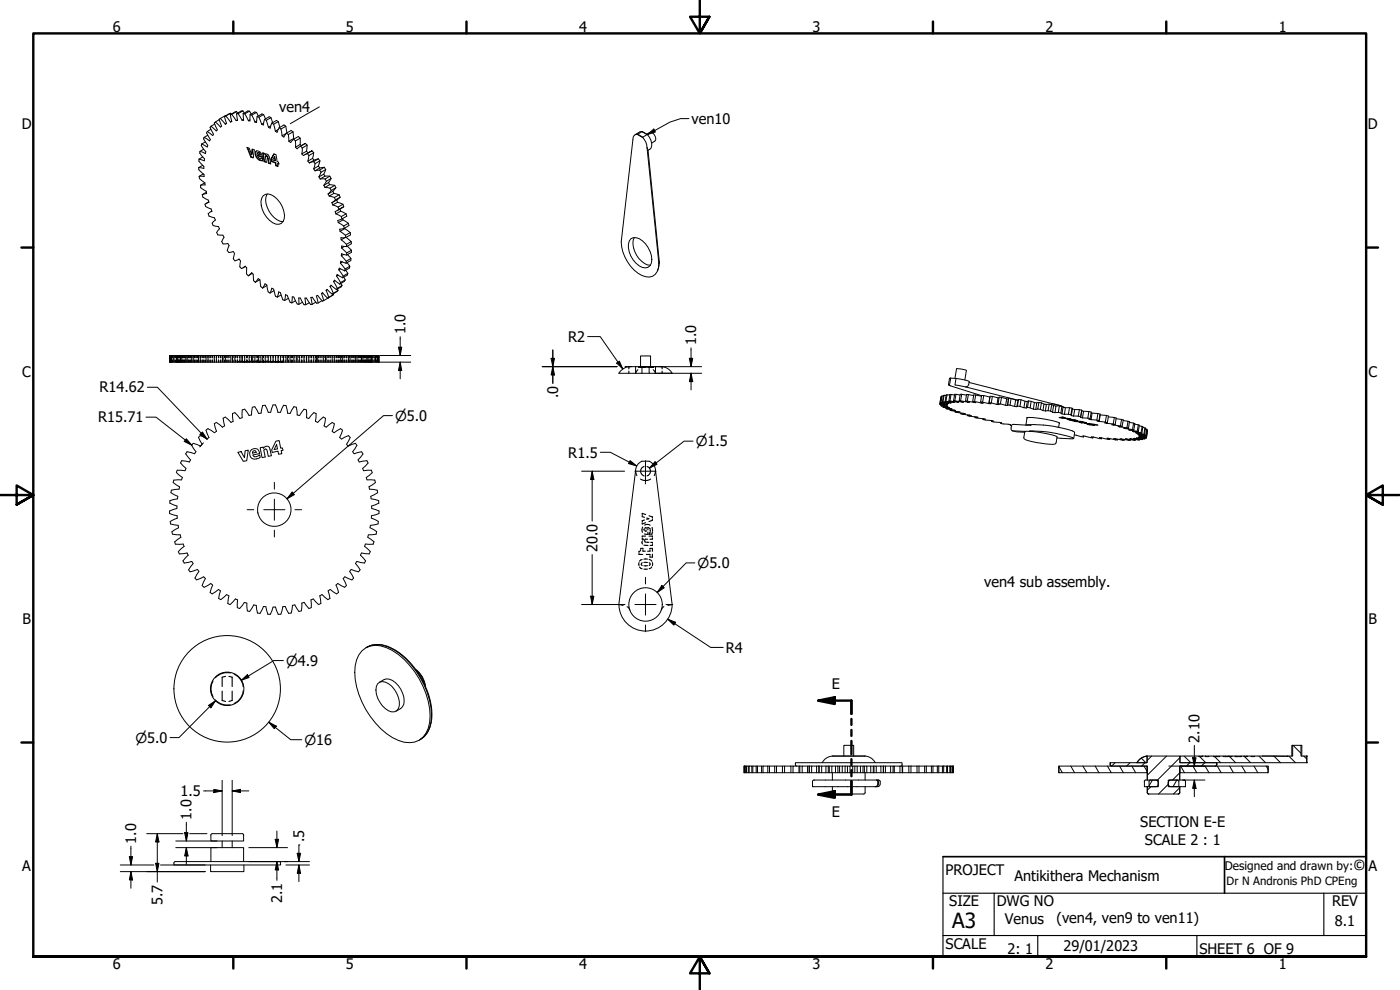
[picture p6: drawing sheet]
<svg xmlns="http://www.w3.org/2000/svg" width="420mm" height="297mm" viewBox="0 0 420 297" stroke-linecap="round" stroke-linejoin="round" font-family="sans-serif">
<defs><g id="words">
<text font-size="6.3" x="285.8" y="278.5">A3</text>
<text font-size="4.5" x="406.1" y="261">©</text>
<g font-size="4.4">
<text x="33.8" y="9.6">6</text>
<text x="103.8" y="9.6">5</text>
<text x="173.8" y="9.6">4</text>
<text x="243.8" y="9.6">3</text>
<text x="313.8" y="9.6">2</text>
<text x="383.8" y="9.6">1</text>
<text x="83.8" y="33.6">ven4</text>
<text x="6.5" y="38.8">D</text>
<text x="207.6" y="37.2">ven10</text>
<text x="410.5" y="38.8">D</text>
<text x="121.7" y="100.2" transform="rotate(-90 121.7 100.2)">1.0</text>
<text x="170.5" y="102.6">R2</text>
<text x="209" y="103.6" transform="rotate(-90 209 103.6)">1.0</text>
<text x="6.7" y="113">C</text>
<text x="410.7" y="113">C</text>
<text x="29.8" y="117.8">R14.62</text>
<text x="167.5" y="119.5" transform="rotate(-90 167.5 119.5)">.0</text>
<text x="29.5" y="126.7">R15.71</text>
<text x="170.6" y="137.3">R1.5</text>
<text x="179.3" y="165.6" transform="rotate(-90 179.3 165.6)">20.0</text>
<text x="295.4" y="176.1">ven4 sub assembly.</text>
<text x="6.7" y="187.3">B</text>
<text x="410.7" y="187.3">B</text>
<text x="217.8" y="195.8">R4</text>
<text x="249.6" y="206.7">E</text>
<text x="360" y="222.8" transform="rotate(-90 360 222.8)">2.10</text>
<text x="54.2" y="238.9">1.5</text>
<text x="57.5" y="245.9" transform="rotate(-90 57.5 245.9)">1.0</text>
<text x="249.6" y="245.1">E</text>
<text x="342.2" y="248.2">SECTION E-E</text>
<text x="40.9" y="253.1" transform="rotate(-90 40.9 253.1)">1.0</text>
<text x="91.3" y="252.7" transform="rotate(-90 91.3 252.7)">.5</text>
<text x="343.6" y="253.4">SCALE 2 : 1</text>
<text x="6.7" y="261.5">A</text>
<text x="283.8" y="262.4">PROJECT</text>
<text x="410.7" y="261.5">A</text>
<text x="304.5" y="264.3">Antikithera Mechanism</text>
<text x="48.7" y="271.6" transform="rotate(-90 48.7 271.6)">5.7</text>
<text x="84.7" y="271" transform="rotate(-90 84.7 271)">2.1</text>
<text x="284.9" y="272">SIZE</text>
<text x="299.1" y="272">DWG NO</text>
<text x="399.8" y="271.9">REV</text>
<text x="301.6" y="277.4">Venus</text>
<text x="317" y="276.8">(ven4, ven9 to ven11)</text>
<text x="400.6" y="277.8">8.1</text>
<text x="283.8" y="284.7">SCALE</text>
<text x="302.4" y="286.3">2: 1</text>
<text x="319.2" y="285.4">29/01/2023</text>
<text x="360" y="286.2">SHEET 6 OF 9</text>
<text x="33.8" y="290.6">6</text>
<text x="103.8" y="290.6">5</text>
<text x="173.8" y="290.6">4</text>
<text x="243.8" y="290.6">3</text>
<text x="313.8" y="290.6">2</text>
<text x="383.8" y="290.6">1</text>
</g>
<g font-size="4.1">
<text x="118.6" y="126.2">⌀5.0</text>
<text x="208.8" y="133.9">⌀1.5</text>
<text x="209.3" y="170.5">⌀5.0</text>
<text x="85.9" y="199.7">⌀4.9</text>
<text x="40.6" y="222.8">⌀5.0</text>
<text x="91.4" y="223.5">⌀16</text>
</g>
<text font-size="3.6" x="367.6" y="261">Designed and drawn by:</text>
<text font-size="3.4" x="368.1" y="265.7">Dr N Andronis PhD CPEng</text>
</g></defs>
<!-- layer: Hatch (ANSI) -->
<g fill="none" stroke="#000" stroke-width=".3">
<path d="M317.8 230l1 1.8M321.4 229.9l1.1 1.9M325 229.9l1.2 1.9M328.7 229.9l1.1 1.9M332.4 229.9l1.1 1.9M334.6 228.8l-1 1.1M336 229.9l1.1 1.9M339.1 228.8l-1 1.1M339.7 229.9l1.1 1.9M342.5 227.5l1.4 1.3M343.3 229.9l1 1.5M343.6 228.8l-1 1.1"/>
<path d="M345.4 236l-1.1 1.1M345.6 226.9l-1.3 1.3M345.9 234l-1.1 1.8M350.1 226.9l-5.8 5.7M350.6 235.3l-2.9 2.9M353.2 234l-1.2 2M354 236.4l-1.8 1.8M354 231.9l-2.1 2.1M354.1 227.3l-6.7 6.7M354.3 229.9l1.2 1.9M355.3 226.9l2.1 1.9M357.1 228.8l-1 1.1"/>
<path d="M358 229.9l1.2 1.9M360 227l1.9 1.8M361.6 228.8l-1 1.1M361.7 229.9l1.1 1.9M364.5 227l1.9 1.8M365.3 229.9l1.2 1.9M369 227l1.8 1.8M369 229.9l1.2 1.9M372.7 229.9l1.1 1.9M373.3 226.9h.1M373.5 227l1.8 1.8M376.3 229.9l1.2 1.9"/>
<path d="M377.8 226.9l2 1.9M380 229.9l.6 .9M382.3 226.9l2 1.9M386.8 226.9l2 1.9M388.1 223.6l2.3 2.4M391.3 226.9l.9 .8"/>
</g>
<!-- layer: Hidden (ANSI) -->
<g fill="none" stroke="#000" stroke-width=".34">
<path d="M50.9 106.7v.6M50.9 108v.7M51.1 106.7v.6M51.1 108v.7M51.2 106.7v.6M51.2 108v.7M51.6 106.7v.6M51.6 108v.7M51.8 106.7v.6M51.8 108v.7M52.5 106.7v.6M52.5 108v.7"/>
<path d="M52.7 106.7v.6M52.7 108v.7M53.1 106.7v.6M53.1 108v.7M53.2 106.7v.6M53.2 108v.7M53.3 106.7v.6M53.3 108v.7M53.4 106.7v.6M53.4 108v.7M53.5 106.7v.6M53.5 108v.7"/>
<path d="M53.6 106.7v.6M53.6 108v.7M53.8 106.7v.6M53.8 108v.7M54.1 106.7v.6M54.1 108v.7M54.3 106.7v.6M54.3 108v.7M54.5 106.7v.6M54.5 108v.7M54.7 106.7v.6M54.7 108v.7"/>
<path d="M54.9 106.7v.6M54.9 108v.7M55 106.7v.6M55 108v.7M55.2 106.7v.6M55.2 108v.7M55.3 106.7v.6M55.3 108v.7M55.5 106.7v.6M55.5 108v.7M55.8 106.7v.6M55.8 108v.7"/>
<path d="M56.1 106.7v.6M56.1 108v.7M56.5 106.7v.6M56.5 108v.7M56.6 106.7v.6M56.6 108v.7M56.8 106.7v.6M56.8 108v.7M57.1 106.7v.6M57.1 108v.7M57.2 106.7v.6M57.2 108v.7"/>
<path d="M57.6 106.7v.6M57.6 108v.7M58 106.7v.6M58 108v.7M58.4 106.7v.6M58.4 108v.7M58.5 106.7v.6M58.5 108v.7M58.8 106.7v.6M58.8 108v.7M59.1 106.7v.6M59.1 108v.7"/>
<path d="M59.3 106.7v.6M59.3 108v.7M59.7 106.7v.6M59.7 108v.7M60.2 106.7v.6M60.2 108v.7M60.7 106.7v.6M60.7 108v.7M61.1 106.7v.6M61.1 108v.7M61.3 106.7v.6M61.3 108v.7"/>
<path d="M61.6 106.7v.6M61.6 108v.7M62.2 106.7v.6M62.2 108v.7M62.7 106.7v.6M62.7 108v.7M63 106.7v.6M63 108v.7M63.2 106.7v.6M63.2 108v.7M63.7 106.7v.6M63.7 108v.7"/>
<path d="M63.8 106.7v.6M63.8 108v.7M64.4 106.7v.6M64.4 108v.7M65 106.7v.6M65 108v.7M65.6 106.7v.6M65.6 108v.7M66.2 106.7v.6M66.2 108v.7M66.3 106.7v.6M66.3 108v.7"/>
<path d="M67.4 106.7v.6M67.4 108v.7M68 106.7v.6M68 108v.7M68.4 106.7v.6M68.4 108v.7M68.7 106.7v.6M68.7 108v.7M69 106.7v.6M69 108v.7M70 106.7v.6M70 108v.7"/>
<path d="M70.7 106.7v.6M70.7 108v.7M71.2 106.7v.6M71.2 108v.7M71.3 106.7v.6M71.3 108v.7M71.4 108.5h.3M72 106.7v.6M72 108v.7M72.1 108.5h.2M72.3 108.6v.1M72.7 108.5h-.4"/>
<path d="M72.7 106.7v.6M72.7 108v.7M73 108.6v.1M73.4 108.5h-.4M73.4 106.7v.6M73.4 108v.7M73.4 108.5h.1M73.5 108.5h.1M73.6 108.6v.1M73.9 108.5h-.3M74 106.7v.6M74 108v.7"/>
<path d="M74.2 108.5h.3M74.2 106.7v.6M74.2 108v.7M74.5 108.6v.1M74.9 108.6v.1M75 106.7v.6M75 108v.7M75.4 108.5h-.5M75.8 108.6v.1M75.9 108.5h.1M75.9 108.6v.1M76.2 106.7v.6"/>
<path d="M76.2 108v.7M76.8 108.5h-1M76.9 106.7v.6M76.9 108v.7M77.3 106.7v.6M77.3 108v.7M77.3 108.5h.6M77.5 108.5h.1M77.5 108.6v.1M77.7 108.5h.1M77.7 108.6v.1M77.9 108.5h.1"/>
<path d="M77.9 108.6v.1M77.9 108.5h.5M78 106.7v.6M78 108v.7M78.1 108.5h.1M78.1 108.6v.1M78.7 108.5h.1M78.7 108.6v.1M78.7 108.5h.6M79 108.5h.1M79 108.6v.1M79.1 106.7v.6"/>
<path d="M79.1 108v.7M79.2 108.5h.1M79.2 108.6v.1M79.6 108.6v.1M79.8 106.7v.6M79.8 108v.7M80.3 108.5h-.7M80.4 106.7v.6M80.4 108v.7M80.5 108.5h.1M80.5 108.6v.1M80.6 108.5h.6"/>
<path d="M81.2 106.7v.6M81.2 108v.7M81.3 108.5h.1M81.4 108.6v.1M81.5 108.6v.1M81.7 108.5h.1M81.7 108.6v.1M82 108.5h-.5M82 106.7v.6M82 108v.7M82.3 108.5h.1M82.3 108.6v.1"/>
<path d="M82.4 108.5h.4M82.7 106.7v.6M82.7 108v.7M82.8 108.6v.1M83 108.5h.1M83 108.6v.1M83.1 108.5h-.3M83.3 108.5h.1M83.3 108.6v.1M83.4 108.6v.1M83.5 106.7v.6M83.5 108v.7"/>
<path d="M83.6 108.5h.1M83.6 108.6v.1M83.8 108.5h-.4M83.8 108.6v.1M83.9 108.5h-.1M84.1 108.5h.1M84.2 108.5h.2M84.3 106.7v.6M84.3 108v.7M84.4 108.6v.1M84.6 108.5h.2M84.6 108.6v.1"/>
<path d="M84.8 108.6v.1M84.9 108.5h.1M84.9 106.7v.6M84.9 108v.7M84.9 108.6v.1M85.6 106.7v.6M85.6 108v.7M86.6 106.7v.6M86.6 108v.7M87.3 106.7v.6M87.3 108v.7M87.4 106.7v.6"/>
<path d="M87.4 108v.7M87.8 106.7v.6M87.8 108v.7M88.5 106.7v.6M88.5 108v.7M89.7 106.7v.6M89.7 108v.7M90.5 106.7v.6M90.5 108v.7M90.6 106.7v.6M90.6 108v.7M91.3 106.7v.6"/>
<path d="M91.3 108v.7M92 106.7v.6M92 108v.7M92.7 106.7v.6M92.7 108v.7M93.3 106.7v.6M93.3 108v.7M93.4 106.7v.6M93.4 108v.7M93.5 106.7v.6M93.5 108v.7M94 106.7v.6"/>
<path d="M94 108v.7M94.7 106.7v.6M94.7 108v.7M95.6 106.7v.6M95.6 108v.7M96 106.7v.6M96 108v.7M96.3 106.7v.6M96.3 108v.7M96.6 106.7v.6M96.6 108v.7M97.3 106.7v.6"/>
<path d="M97.3 108v.7M98.4 106.7v.6M98.4 108v.7M98.5 106.7v.6M98.5 108v.7M99.1 106.7v.6M99.1 108v.7M99.7 106.7v.6M99.7 108v.7M100.3 106.7v.6M100.3 108v.7M100.8 106.7v.6"/>
<path d="M100.8 108v.7M101 106.7v.6M101 108v.7M101.4 106.7v.6M101.4 108v.7M101.6 106.7v.6M101.6 108v.7M101.9 106.7v.6M101.9 108v.7M102.5 106.7v.6M102.5 108v.7M103 106.7v.6"/>
<path d="M103 108v.7M103.4 106.7v.6M103.4 108v.7M103.5 106.7v.6M103.5 108v.7M104 106.7v.6M104 108v.7M104.5 106.7v.6M104.5 108v.7M104.9 106.7v.6M104.9 108v.7M105.4 106.7v.6"/>
<path d="M105.4 108v.7M105.6 106.7v.6M105.6 108v.7M105.9 106.7v.6M105.9 108v.7M106.1 106.7v.6M106.1 108v.7M106.3 106.7v.6M106.3 108v.7M106.7 106.7v.6M106.7 108v.7M107.1 106.7v.6"/>
<path d="M107.1 108v.7M107.5 106.7v.6M107.5 108v.7M107.6 106.7v.6M107.6 108v.7M107.8 106.7v.6M107.8 108v.7M108.1 106.7v.6M108.1 108v.7M108.2 106.7v.6M108.2 108v.7M108.5 106.7v.6"/>
<path d="M108.5 108v.7M108.8 106.7v.6M108.8 108v.7M109.1 106.7v.6M109.1 108v.7M109.3 106.7v.6M109.3 108v.7M109.4 106.7v.6M109.4 108v.7M109.7 106.7v.6M109.7 108v.7M109.9 106.7v.6"/>
<path d="M109.9 108v.7M110.2 106.7v.6M110.2 108v.7M110.4 106.7v.6M110.4 108v.7M110.6 106.7v.6M110.6 108v.7M110.7 106.7v.6M110.7 108v.7M110.8 106.7v.6M110.8 108v.7M110.9 106.7v.6"/>
<path d="M110.9 108v.7M111.1 106.7v.6M111.1 108v.7M111.2 106.7v.6M111.2 108v.7M111.3 106.7v.6M111.3 108v.7M111.4 106.7v.6M111.4 108v.7M111.5 106.7v.6M111.5 108v.7M112 106.7v.6"/>
<path d="M112 108v.7M112.2 106.7v.6M112.2 108v.7M112.9 106.7v.6M112.9 108v.7M113 106.7v.6M113 108v.7M113.5 106.7v.6M113.5 108v.7M113.7 106.7v.6M113.7 108v.7M188.7 110.1v.6"/>
<path d="M188.7 111.4v.6M191.4 110.9l-.6 1.1M191.7 110.1l.1 .1M191.7 110v.1M191.8 110.2h.1M191.8 110v.1M191.8 110.1v.1M192.2 110.1l-.1 .1M192.2 110v.1M192.3 110.1l.1 .1M192.3 110v.1M192.4 110v.1"/>
<path d="M192.4 110.1v.1M192.5 110.3a3.1 3.1 0 0 1 2.5 0M192.5 110.2h1.3M192.7 110v.1M192.7 110.1v.1M193 110v.1M193 110.1v.1M193.1 110v.1M193.1 110.1v.1M193.3 110v.1M193.3 110.1v.1M193.5 110v.1"/>
<path d="M193.5 110.1v.1M193.6 110v.1M193.6 110.1v.1M193.9 110v.1M193.9 110.1v.1M194.4 110v.1M194.4 110.1v.1M194.7 110v.1M194.7 110.1v.1M194.8 110v.1M194.8 110.1v.1M194.9 110l.3 .1"/>
<path d="M195 110v.1M195 110.1v.1M195.1 110v.1M195.1 110.1v.1M195.5 110l-.4 .1M195.5 110.1h.3M195.6 110.1v.1M195.7 110h.1M195.7 110v.2M195.8 110l-.2 .1M195.8 110v.2h-1M195.9 110v.1"/>
<path d="M195.9 110.1v.1M196 110.9l.7 1.1M198.7 110.1v.6M198.7 111.4v.6M193.3 139.9a1.48 1.48 0 0 0-1.1 1.5 1.48 1.48 0 0 0 1.1 1.4M194.2 140a1.45 1.45 0 0 1 1 1.4 1.45 1.45 0 0 1-1 1.4M190.8 141.2l.3 1.5M192.2 143.7l1.5 .5M192.7 154.4v-.4l1.1 .4M192.7 154.7v.3l.7 .2M192.9 158.1l-.2 .8 .1 .8M193.4 158.6v.6"/>
<path d="M193.4 156l-.7 .2v.4M193.5 157.6a1.58 1.58 0 0 1 1.6 0M193.6 158.4l.3-.1v.4M193.7 144.2v.3M193.7 144.8v.3M193.8 156.8l-1.1 .4v-.3M193.9 159v.4l-.3-.1M194.1 155.4l.6 .2-.6 .2M194.4 159.7l-.1 .6M194.6 158.3h-.2v.7M194.8 154.8l1 .3v.3M194.9 158.4l.2 .4"/>
<path d="M195.1 159.6l-.1 .4M195.2 159v.4M195.2 143.7l-1.5 .5M195.7 158.2l.1 1.2M195.8 155.8v.3l-1 .4M195.8 159.6l-.1 .4M196.7 141.2l-.4 1.5M191.8 166.1v.3h1.1M191.8 168.8v.9M191.9 170.1l.8 .6M191.9 165.4l-.1 .4M192.3 165l-.2 .3"/>
<path d="M192.5 164.5l-.2 .2M192.7 167.9l-.8 .5M192.7 162.4l.1 .8M192.7 168.9l-.3 .4 .3 .4M192.7 161.4l.2 .4M192.7 164.5h.3v.3M193 165.1v.3h.7M193 161.8l-.1 .3M193.3 168.7l1 .1M193.3 163.6h1.2M193.3 170.8h1M193.3 167.8h1"/>
<path d="M193.3 169.7h1M193.4 160.2l.8 .1M193.5 162.1v.3M193.5 162.5l.3 .2M193.8 160.9h-1.1v.2M194 166.4h1.1v.2M194.1 162.7h.7M194.4 161.8l-.9 .2M194.8 160.9h1v.2M194.8 167.8l.8 .6M194.8 168.9l.3 .4-.3 .4M194.8 160.3h.3"/>
<path d="M194.9 160.1l-.1 .1M195.1 165.1v.3h-.7M195.1 166.9v.3h.2M195.3 162.7h.5v.3M195.3 164.5h-.2v.3M195.5 164.5h.3v.9M195.6 170.1l-.8 .5M195.7 160.1l-.4 .2M195.8 168.8v.9M195.8 161.4v.4h-.7M195.8 163.4v.2h-.7M195.8 166.3v.9h-.3"/>
<path d="M185.7 181.4l1.3 .2M188.2 182.1l.8 .9M199.2 182l-.7 1M201.7 181.4l-1.3 .2M63.9 204.3a4.7 4.7 0 0 0 0 4.7M64.6 210a4.6 4.6 0 0 0 4.5 1.5M66.7 207.4v2.8l1 .3M67.7 202.9l-1 .3v2.8M68.7 202.9l1 .3v2.8M69.1 201.9a4.5 4.5 0 0 0-4.5 1.5M69.7 207.4v2.8l-1 .3M70.3 202.3a4.6 4.6 0 0 1 2.7 3.8"/>
<path d="M73 207.3a4.6 4.6 0 0 1-2.7 3.8"/>
</g>
<g fill="#000">
<circle cx="77.9" cy="108.5" r=".17"/>
<circle cx="79" cy="108.5" r=".17"/>
<circle cx="192.7" cy="110.2" r=".17"/>
<circle cx="193.7" cy="110" r=".17"/>
<circle cx="195.7" cy="110" r=".17"/>
<circle cx="195.8" cy="110.1" r=".17"/>
<circle cx="195.8" cy="110.2" r=".17"/>
<circle cx="195.8" cy="110" r=".17"/>
<circle cx="195.9" cy="110.2" r=".17"/>
<circle cx="194.8" cy="160.2" r=".17"/>
</g>
<!-- layer: Visible (ANSI) -->
<g fill="none" stroke="#000" stroke-width=".3">
<path d="M62.2 39.4l-.2 .5 1.1 2-.2 .4-1.6-1.1M63.3 38.8l-1.1 .6M63.3 37.9l-.3 .4 1.1 2-.3 .4-1.6-1.3M64.4 37.2l-1.1 .7M64.6 36.6l-.3 .3 .9 2.1-.3 .3-1.6-1.4M65.8 35.9l-1.2 .7M66.1 35.5l-.4 .3 .8 2.1-.3 .2-1.6-1.5M67.4 35l.6 2.1-.4 .1-1.5-1.7M67.6 34.8l-1.5 .7M67.8 34.8l1.4 1.8M67.8 34.8l-.4 .2M69.1 34.4l.5 2.1-.4 .1"/>
<path d="M69.2 34l-1.8 1M69.4 34.2l-.2-.2-1.4 .8M69.6 34.3l1.3 1.9M69.6 34.3l-.5 .1M69.6 36.4l-.4 .2M71 34.1l.3 2-.4 .1M71 34.1h.5M71 33.5l-1.9 .9M71.2 36l-.3 .2M71.3 33.9l-.3-.4-1.4 .8M71.5 34.1l1.1 2M72.9 33.3h-.5l-1.4 .8"/>
<path d="M73 34.1l.1 2h-.5M73 34.1h.5M73.1 35.8l-.5 .3M73.3 33.9l-.4-.6-1.4 .8M73.5 34.1l1 2.1M73.5 34.1l1.4-.8 .5 .9M74.9 33.3h-.5l-1.4 .8M75 35.9l-.5 .3M75.1 34.4l-.1 1.9-.5-.1M75.1 34.4l.5 .1M75.6 34.5l.9 2.1M75.6 34.5l1.4-.8 .5 1.1"/>
<path d="M77 36.3l-.5 .3M77 33.7l-.5-.1-1.4 .8M77.2 35l-.2 1.8-.5-.2M77.2 35l.5 .2M77.7 35.2l.8 2.1M77.7 35.2l1.4-.8 .6 1.3M79.1 36.9l-.6 .4M79.1 34.4l-.5-.2-1.4 .8M79.4 35.8l-.4 1.7-.5-.2M79.4 35.8l.5 .3M79.9 36.1l.7 2.1M79.9 36.1l1.4-.8 .5 1.5"/>
<path d="M81.2 37.8l-.6 .4M81.3 35.3l-.5-.3-1.4 .8M81.6 36.9l-.5 1.6-.5-.3M81.6 36.9l.5 .4M82.1 37.3l.5 2.1M82.1 37.3l1.4-.8 .5 1.7M83.5 38.8l-.9 .6M83.5 36.5l-.5-.4-1.4 .8M83.8 38.3l-.7 1.4-.5-.3M83.8 38.3l.5 .4M84.3 38.7l.4 2.1M85.8 37.9l.3 2"/>
<path d="M85.8 37.9l-1.5 .8M85.8 37.9l-.6-.4-1.4 .8M86 39.9l-.8 1.2-.5-.3M86 39.9l.5 .5M87.9 39.6l.2 2M87.9 39.6l-1.4 .8M87.9 39.6l-.5-.5-1.4 .8M192.7 39.5l-1.4 .8a1.27 1.27 0 0 0-1.4 1.5l-3.5 30.8a12.2 12.2 0 0 0 6.3 10.1 3.2 3.2 0 0 0 4.9-2.3l.1-1.3M192.7 39.5l-.7 .1-1.4 .8M192.7 39.5l1.6 .9M59.6 50.3v.6l1.6 1.5 .1 .5h-1.5M59.7 47.7v.7l1.5 1.5v.6l-1.6-.2"/>
<path d="M59.8 52.9l.1 .7 1.6 1.2M60 45.4l-.1 .6 1.5 1.7-.1 .5-1.6-.5M60.2 55.6v.7l1.7 1.1 .1 .7-1.3 .3M60.5 43.2l-.1 .5 1.4 1.8-.2 .6-1.6-.7M60.7 58.4l.2 .7 1.6 1 .2 .6-1.2 .6 .2 .7 1.6 .7 .3 .7M60.8 47.1l-1.1 .6M60.8 49.6l-1.2 .7M61 52.2l-1.2 .7M61.1 44.8l-1.1 .6M61.3 41.2l-.2 .5 1.3 1.9-.2 .5-1.7-.9M61.5 54.8l.1 .7-1.4 .1M61.5 54.8l-1.3 .8"/>
<path d="M61.6 42.6l-1.1 .6M61.9 57.7l-1.2 .7M62.4 40.6l-1.1 .6M74.3 44.3l1.1 2.8M75.5 46.4l-.7-1.9-.7-.3 1.2 2.9 .7 .2M75.8 44.8l-.3 1.6 .1-1.7 .7 .3-.3 2.4-.7-.3M77 45.3a2.07 2.07 0 0 0 1.7 2.9M77.3 45.9h.4l.3 .6-.8-.3zM77.3 46.7l.5 .8h.9l.2 .7h-.3h.1M77.3 45.8l.4-.1 .3 .3v.5M78.7 47.5h.1M78.7 47.1l-1.4-.4 1.4 .5v-.3a1.48 1.48 0 0 0-1.9-1.5 2.11 2.11 0 0 0 1.8 2.8"/>
<path d="M78.7 48.2h.2M79 45.9l.4 2.5 .5 .2M79 58.7a2.43 2.43 0 0 1 3.3 .3 7.4 7.4 0 0 1 3 6.6 2.07 2.07 0 0 1-3.5 1.2 7.3 7.3 0 0 1-3.3-7.3zM79.4 48.4l-.2 .1 .7 .2-.3-1.9h.3l.3 .3 .4 1.9 .1-.1M79.5 46.4a.97 .97 0 0 1 1.1 .1 .97 .97 0 0 1 .3 .9l.3 1.8-.6-.2M79.6 46.8l.5-.1 .2 .3 .4 1.9 .5 .2M79.8 46.2l-.3 .2v-.3l-.7-.3 .4 2.7M80.2 58.2a6.2 6.2 0 0 0 2.1 7.1l1.8 1.1 .9 .1M81.3 47.8l.1 .7M81.4 48.5l1.4 .3 .1 .8M81.4 48.5l1.4 .3M81.4 47.7l.1 .7"/>
<path d="M82.3 46.2l-1 1.6 .9-1.6 .6 .2 .4 2.1 .4 .1 .1 .7-.4-.2M82.3 47.1l.2-.1 .2 1.2h-.2l-.7-.2zM82.3 47.1l.2 1.1M82.6 48.9l.2 .8 .6 .1M83.7 49.1h-.4l.1 .8-.6-.2M85.9 40l-1.2 .8M86.5 40.4l.2 2M88.1 41.8l-.9 1-.5-.4M88.1 41.8l.5 .5M88.3 41.7l-.2-.1-1.4 .8M88.6 42.3l.1 1.9M90.1 41.5v1.8"/>
<path d="M90.1 41.5l-1.5 .8M90.1 41.5l-.6-.5-1.4 .8M90.2 43.8l-1 .8-.5-.4M90.2 43.8l1.5-.8-1.6 .9M90.2 43.8l.5 .6M90.5 43.7l-.4-.4-1.4 .9M90.7 44.4l-.1 1.8M91.7 43l.5 .5M92.2 43.5l-.2 1.9M92.2 43.5l-1.5 .9M92.2 46.1l-1.1 .6-.5-.5M92.2 46.1l1.4-.9-2.1 1.2"/>
<path d="M92.2 46.1l.5 .6M92.4 48.3l1.4-.8 .5 .6-1.5 .8M92.4 48.3l.4 .6M92.5 45.9l-.5-.5-1.4 .8M92.7 46.7l-.3 1.6M93.6 45.2l.5 .6M94.1 48.5l-1.3 .4M94.1 50.7l1.4-.9 .5 .6-1.5 .9M94.1 45.8l-.3 1.7M94.1 50.7l.4 .6M94.1 48.5l.5 .6M94.1 45.8l-1.4 .9"/>
<path d="M94.6 49.1l-.5 1.6M95.5 47.7l-1.2 .4M95.5 47.7l-1.4 .8M95.5 47.7l.5 .6M95.7 53.1l1.5-.8 .3 .6-1.4 .8M95.7 53.1l.4 .6M95.9 51l-1.4 .3M95.9 51l.5 .7M96 48.3l-.5 1.5M96 48.3l-1.4 .8M96.1 53.7h1.5M96.4 51.7l-.7 1.4"/>
<path d="M97.2 55.6l1.4-.8 .3 .6-1.4 .8M97.2 55.6l.3 .6M97.3 50.2l-1.3 .2M97.3 50.2l-1.4 .8M97.3 50.2l.4 .7M97.5 56.2l1.6 .3M97.5 52.9h1.5M97.6 53.7l.4 .7M97.7 50.9l-.5 1.4M97.7 50.9l-1.3 .8M98 54.4l-.8 1.2M98.5 58.2l1.4-.8 .3 .6-1.4 .8"/>
<path d="M98.5 58.2l.3 .6M98.8 58.8l1.6 .5M98.9 55.4l1.6 .2M99 52.9l-1.4 .8M99 52.9l.4 .6M99.1 56.5l.3 .6M99.4 53.5l-.8 1.3M99.4 53.5l-1.4 .9M99.4 57.1l-.9 1.1M100.2 58l1.6 .4M100.4 59.3l.3 .7M100.5 55.6l-1.4 .9"/>
<path d="M100.5 55.6l.3 .7M100.7 60l-1.1 .8M100.8 56.3l-.9 1.1M100.8 56.3l-1.4 .8M101.8 58.4l-1.4 .9M101.8 58.4l.3 .8M102.1 59.2l-1.1 .8M102.1 59.2l-1.4 .8M194.1 40.3l.9-.6a1.76 1.76 0 0 1 1.5 2.7l-.9 .5M194.2 44.3l.3 .8M194.2 44.3a4.8 4.8 0 0 0-1.3-3.1l1.3-.8a4.1 4.1 0 0 1 1.2 4l-.9 .7M194.2 44.3l3.5 34.8"/>
<path d="M194.5 45.1l3.4 33.4-.2 .6M62.7 60.6l-.9 .5M63.6 63.4l-1.1 .7 .2 .7 1.6 .5 .3 .7-.9 1 .3 .7 1.5 .3 .4 .7-.9 1.1 .4 .7 1.5 .1 .3 .6-.7 1.3 .4 .7 1.5-.1 .3 .6-.5 1.4 .5 .7 1.3-.3 .4 .6-.4 1.6 .5 .6 1.3-.5M63.6 63.4l-.3 .1M71.8 77.8l.4 .5-.2 1.7 .5 .6 1.1-.7 .4 .5v1.8l.5 .5M71.8 77.8h-.2M73.7 80l-.8 .4M99.6 60.8l1.4-.8 .3 .7-1.4 .8M99.6 60.8l.3 .7M99.9 61.5l1.6 .6M100.8 64.2l1.6 .8M101.3 60.7l1.6 .6"/>
<path d="M101.5 62.1l.2 .7M101.5 66.8l1.7 1M101.7 62.8l-1.1 .7 .2 .7M101.7 62.8l1.5-.8-2 1.2M102 62.7l.2 .7-1.4 .8M102.1 69.4l1.6 1.2M102.2 78.9l1.4 1.8M102.2 78.9l.1-.5 1.5 .6M102.2 63.4l1.6 .8M102.4 72l1.6 1.3M102.4 76.7l1.5 1.7M102.4 65l.2 .7"/>
<path d="M102.5 74.4l1.6 1.5M102.6 65.7l-1.2 .5 .1 .6M102.7 78.6l-.5 .3M102.8 65.6l.2 .4-1.5 .8M102.9 61.3l-1.4 .8M102.9 61.3l.3 .7M103 66l1.6 1M103.1 76.4l-.7 .3M103.2 67.8l.1 .7M103.3 68.5l-1.4 .3 .2 .6M103.3 73.9l-.8 .5M103.5 68.4l-1.4 1"/>
<path d="M103.5 68.6l1.6 1.2M103.5 71.3l-1.1 .7M103.7 70.6l.1 .7M103.8 71.3h-1.5l.1 .7M103.8 64.2l.3 .7-1.5 .8M103.8 64.2l-1.4 .8M103.9 71.2l1.5 1.3-1.4 .8M103.9 78.4l-.1 .6M104 73.3v.7M104 74l-1.5-.2v.6M104.1 76.5l-1.6-.4-.1 .6M104.1 75.9v.6"/>
<path d="M104.2 78.8l.8 1.1-1.4 .8M104.2 73.9l1.3 1.2-1.4 .8M104.3 76.4l1 1.1-1.4 .9M104.6 67l.1 .7-1.4 .8M104.6 67l-1.4 .8M105 79.9l-.1 .5-1.4 .9M105.1 69.8l.1 .7-1.4 .8M105.1 69.8l-1.4 .8M105.3 77.5v.7l-1.5 .8M105.4 72.5l.1 .6-1.5 .9M105.5 75.1v.6l-1.4 .8M189.3 71.7a2.84 2.84 0 0 1 3.5 .5 7.3 7.3 0 0 1 2.7 6.7 2.13 2.13 0 0 1-3.6 .9 7.1 7.1 0 0 1-3.1-7.5z"/>
<path d="M190.4 71.3a6.6 6.6 0 0 0 3.1 7.8l1.7 .5M197.9 78.6l-.5 2.7M74.5 82.7l1-.9 .5 .5 .1 1.9 .5 .5M75.7 82l-1.2 .7M76.6 84.7l.9-1.1 .5 .4 .3 2 .5 .4M77.9 83.9l-1.3 .8M78.8 86.4l.7-1.2 .6 .3 .4 2.1 .5 .3M80.1 85.7l-1.3 .7M81 87.9l.6-1.4 .5 .3 .6 2.1 .5 .2M82.2 87.2l-1.2 .7M83.2 89.1l.5-1.5 .5 .2 .7 2.1 .5 .3M84.4 88.5l-1.2 .6"/>
<path d="M85.4 90.2l.3-1.8 .5 .2 .9 2.1 .5 .2M86.5 89.5l-1.1 .7M87.6 90.9l.1-1.8h.5l1 2.1 .5 .1M88.7 90.2l-1.1 .7M89.7 91.3v-1.9h.4l1.1 2h.5M90.8 90.7l-1.1 .6M92.8 90.8l-1.1 .6M93.7 91.3l-.5 .1-1.3-2h-.4l.2 2M94.8 90.7l-1.1 .6M95.5 90.9l-.5 .1-1.3-1.8-.4 .1 .4 2M96.5 88.1l.7 2.1M96.5 88.1l.3-.2 1.5 1.6"/>
<path d="M96.6 90.2l-1.1 .7M96.9 87.9l-.4 .2M97.2 90.2l-.4 .2-1.5-1.8-.3 .2 .5 2.1M97.9 87.1l.8 2.1M97.9 87.1l.3-.2 1.5 1.4M98.2 86.9l-.3 .2M98.6 89.4l-1.4 .8M98.7 89.2l-.4 .3M99.1 85.9l.9 2.1M99.1 85.9l.3-.3 1.6 1.3M99.5 85.7l-.4 .2M100 88.1l.1 .3-1.4 .8"/>
<path d="M100 88l-.3 .3M100.1 84.5l1.1 2M100.1 84.5l.3-.4 1.6 1.1M100.1 88.4l-1.8 1.1M100.5 84.2l-.4 .3M101 82.8l1.2 2M101 82.8l.2-.4 1.6 .9M101.2 86.5l-.2 .4M101.3 86.7l.2 .5-1.5 .8M101.5 87.2l-1.8 1.1M101.5 82.5l-.5 .3M101.7 81l1.3 1.8"/>
<path d="M101.7 81l.1-.5 1.7 .8M102.2 84.8l-.2 .4M102.2 80.7l-.5 .3M102.3 85l.4 .7-1.5 .8M102.7 85.7l-.3 .4-1.4 .8M103 82.8l-.2 .5M103.2 83.1l.4 .9-1.4 .8M103.6 80.7l-.1 .6M103.6 84l-.2 .4-1.4 .8M103.8 81.1l.6 .9-1.4 .8M104.4 82l-.2 .5-1.4 .8M50.9 108.7h27.9"/>
<path d="M50.9 106.7v2zM51 106.7h.1M51.1 108.7v-2h.2v2M51.3 106.7h.2M51.5 108.7v-2h.5v2M52 106.7h.2M52.2 108.7v-2h.8v2M53 106.7h.2M53.2 108.7v-2h1v2M54.2 106.7h.4M54.6 108.7v-2h1.2v2M55.8 106.7h.4"/>
<path d="M56.2 108.7v-2h1.3v2M57.5 106.7h.5M58 108.7v-2h1.6v2M59.6 106.7h.5M60.1 108.7v-2h1.7v2M61.8 106.7h.6M62.4 108.7v-2h1.9v2M64.3 106.7h.6M66.8 106.7h-1.9v2M67 106.7h-.2v2M67 106.7v2M67 106.7h.6"/>
<path d="M69.3 106.7h-1.7v2M69.8 106.7h-.5v2M69.8 106.7v2zM69.8 106.7h.7M72 106.7h-1.5v2M72.6 106.7h-.6v2M72.6 106.7l.1 2M72.6 106.7v2M72.7 106.7h.7M74.8 108.7v-2h.7v2M74.8 106.7h-1.4v2M75.5 106.7h.2v2"/>
<path d="M75.7 106.7h.8M77.6 108.7v-2h.7v2M77.6 106.7h-1.1v2M78.3 106.7h.5v2M78.8 106.7h.8M80.5 108.7v-2h.7v2M80.5 106.7h-.9v2M81.2 106.7h.8M82.7 106.7h-.7v2M83.4 108.7v-2h.8v2M83.4 106.7h-.7v2M84.2 106.7h.9v2"/>
<path d="M85.1 106.7h.8M86.3 108.7v-2h.7v2M86.3 106.7h-.4v2M87 106.7h1.2v2M88.2 106.7h.7M89.2 108.7v-2h.7v2M89.2 106.7h-.3v2M89.9 106.7h1.3v2M91.2 106.7h.7M91.9 108.7v-2h.8v2M92 106.7v2M92.7 106.7h1.5v2"/>
<path d="M94.2 106.7h.7v2v-2h.4v2M95.3 106.7h1.7v2M97 106.7h.7M97.7 108.7v-2h.2v2M97.9 106.7h1.8v2M99.7 106.7h.6M100.3 106.7h1.9v2M100.3 106.7v2M102.2 106.7h.6M102.8 106.7h1.8v2M102.8 106.7v2M104.6 106.7h.5"/>
<path d="M105.1 106.7h1.5v2M105.1 106.7v2M106.6 106.7h.5M107.1 106.7h1.4v2M107.1 106.7v2M108.5 106.7h.4M108.9 106.7h1.2v2M108.9 106.7v2M110.1 106.7h.3M110.4 106.7h1v2M110.4 106.7v2M111.4 106.7h.3"/>
<path d="M111.7 106.7h.8v2M111.7 106.7v2M112.5 106.7h.2M112.7 106.7h.5v2M112.7 106.7v2M113.2 106.7h.1M113.3 106.7h.3v2M113.3 106.7v2M113.6 106.7h.1M113.7 106.7v2h-34.9M113.7 106.7v2M189 110l-.9 .1a4.5 4.5 0 0 0-2.4 1.9h5.1"/>
<path d="M189 110l-.2 .1 .8-.1M189 110h5.9M190.8 110v2M192.2 110v-3.2h3v3.2M192.6 110l.1 2h-1.9M192.6 112h2.3M196.7 110l-1.9 .1v1.9h1.9M196.7 110h1.8M196.7 110v2M197.9 110l.8 .1-.2-.1M198.5 110a3.7 3.7 0 0 1 3.2 2h-5M282.4 119.1l-.3 2"/>
<path d="M282.6 119.1h-.2l-.3 2M282.7 118.8l-.4 2M283.1 118.9l-.4-.1-.3 2M283.3 118.6h-.2l-.3 2M283.9 118.7l-.6-.1-.3 2M284.2 118.4l-.2 .1-.4 1.9M285.1 118.6l-.9-.2-.3 2M285.2 113.4l-.3 .1-.3 2M285.2 113.4l-.2 1.9-.4 .2 10 3.2M285.3 113.4l1.7 .2M285.4 118.3h-.3l-.3 2M286.5 118.5l-1.1-.2-.3 2"/>
<path d="M286.6 113.5l.5-2.9 1.1 .1 1.8 .5-.4 2.8M286.9 118.3h-.4l-.3 2M287 113.6l3.7 .8a1.43 1.43 0 0 1-.5 1.6l-.3 .1M287 113.6l-.4 1.9 3.3 .6M288.1 118.5l-1.2-.2-.3 2M288.6 118.3h-.4l-.3 2M289.9 116.1l15.5 3.9M290.1 118.6l-1.5-.3-.3 2M290.6 118.4l-.5-.1-.3 2M290.8 114.8l8.2 2M292.2 118.7l-1.6-.3-.3 1.9M292.8 118.5h-.6l-.3 1.9"/>
<path d="M294.6 118.9l-1.8-.4-.3 2M295.2 118.7l1.9 .5M295.2 118.7l-.3 2M295.2 118.7l-.6-.1-.3 2M297.1 119.2l-.3 1.9M297.8 118.9l1.7 .5M297.8 118.9l-.3 2M297.8 118.9h-.7l-.3 1.9M299 116.9l19.3 4.8M299.8 119.4h-.3l-.3 2M300.6 119.2l1.5 .5M300.6 119.2l-.4 2"/>
<path d="M300.6 119.2h-.8l-.2 1.9M302.6 119.7h-.5l-.3 1.9M302.7 119.5l.7 .1M303.4 119.6l1.4 .4M303.4 119.6l-.3 2M305.6 119.9l.8 .1M306.4 120l1.2 .4M306.4 120l-.3 1.9M55.8 136.2l1.4 1.8M56.1 135.5l-.4 .7M56.8 138.6l-1.8-.3a.74 .74 0 0 0-.8 .6l1.6 1.6-.3 .7-1.8-.1a.71 .71 0 0 0-.8 .7M57.2 138l-.4 .6"/>
<path d="M57.5 133.6l1.3 1.9-.1 .3-.3 .3-2.2-.6M60.6 133.3l-.4 .5-1.7-.6a.74 .74 0 0 0-1 .4M64.4 129.8l-2-1.2-.6 .5 .9 2.1-.5 .5-2.1-1-.6 .5 1.2 2.1M64.9 126.7l-.6 .5 .7 2.2-.6 .4M65 126.8l1.8 1.4M67 125.5l.4 2.3M67.4 127.8l-.6 .4M67.6 125.1l-.7 .4M67.7 125.2l1.6 1.5 .7-.3M70.5 123.8a.84 .84 0 0 0-.7 1.2l.2 1.4M70.5 123.8l1.5 1.8M71.4 135.7l.9-.2 1.1 1.8 .2-2.1 .9-.1-.5 3.1-1 .2z"/>
<path d="M72.7 125.3l-.7 .3M72.7 123v2.3M73.4 122.8l-.7 .2M73.5 122.8l1.3 1.9 .7-.2M75.6 134.9a1.45 1.45 0 0 1 1.6-.2 1.45 1.45 0 0 1 .7 1.4l-2 .4a.73 .73 0 0 0 1.1 .5l.9-.5 .2 .7a1.82 1.82 0 0 1-2.1 .5 1.82 1.82 0 0 1-1.1-1.9zM75.9 135.5l.6-.3 .4 .5-1.1 .3zM76.5 122l-.8 .2-.2 2.3M76.5 122l1.1 2.1M78.1 134.4l.9-.3v.4a1.03 1.03 0 0 1 1.2-.6 1.03 1.03 0 0 1 .8 .9l.4 1.9-.9 .2-.4-1.8-.5-.4-.4 .3 .4 2.1-.9 .2zM78.8 121.7l-.4 2.3-.8 .1M81.9 121.5l-.7 2.2h-.7l-.9-2.1-.8 .1M82.7 121.5l.7 2.2h.7"/>
<path d="M82.7 121.5h-.8M82.8 132.4l1-.2 .4 2.3 .6-.1 .1 .7-.5 .1 .2 .9-1 .2-.2-.9-1.7 .3-.2-.7zM83 133.3l.3 1.4-1 .2zM84.2 123.7l.9-2.1a.86 .86 0 0 1 1 1l.2 1.4 .7 .1M88.2 122a.87 .87 0 0 1 .9 1.1l.1 1.4M88.2 122l-1.1 2.1M91.2 122.8l.8 .2M91.2 122.8l-1.3 1.9-.7-.2M92 123v2.3l.7 .3M94.9 124.1l-.2 2.3 .7 .3 1.6-1.6 .5 .3 .2 .1-.5 2.3 .7 .4M94.9 124.1l-.7-.3-1.5 1.8M99.7 126.7a.87 .87 0 0 1 .4 1.4l-.4 1.3 .6 .4 1.9-1.2a.85 .85 0 0 1 .3 1.4l-.6 1.2 .6 .5 2.1-1"/>
<path d="M99.7 126.8l-1.8 1.4M104 133.3l.5 .5M104.5 130.7l.6 .5-1.1 2.1M106.6 133l.5 .6-1.3 2 .5 .6M106.7 133l-2.2 .8M107.8 138.6l2.3-.4 .4 .7-1.7 1.6M108.5 135.5l-2.2 .6M108.5 135.5l.4 .7-1.5 1.8 .4 .6M194.8 138.4a3.5 3.5 0 0 0-3.6 1.1l-.4 1.1-5.1 40.8M194.8 138.4l1.1 .7 .8 1.5 5 40.8M282.1 121.1l2.1 .5-2.1-.2M282.1 121.1l2.2 .2"/>
<path d="M282.1 121.4l2.3 .5-2-.2M282.1 121.1h.1M282.2 121.1l-.1 .3M282.3 120.8l2 .5M282.4 120.8l2.2 .3M282.4 121.7l2.5 .6-1.9-.1M282.4 120.8h-.1M282.4 121.5v.2M282.8 120.6l1.8 .5M283 120.6l2.2 .3M283 120.6h-.2M283 122.2l2.7 .6-1.8-.2"/>
<path d="M283.1 121.9l-.1 .3M283.6 120.4l1.9 .5h-.3M283.9 120.4l2.3 .4M283.9 120.4h-.3M283.9 122.6l2.9 .6-1.6-.1M284 122.4l-.1 .2M284.3 121.3h.1M284.6 121v.1M284.8 120.3l1.6 .5h-.2M285.1 120.3l2.3 .4M285.1 120.3h-.3M285.2 123.1l2.9 .5h-1.5"/>
<path d="M285.2 122.9v.2M285.3 120.8l-.1 .1M286.2 120.3l1.5 .4h-.3M286.2 120.3h.4M286.2 120.7v.1M286.6 120.3l2.2 .4M286.6 123.6l3.1 .5h-1.3M286.7 123.4l-.1 .2M287.4 120.6v.1M287.9 120.3l1.3 .4h-.4M287.9 120.3h.4M288.3 120.3l2.1 .4"/>
<path d="M288.4 124.1l3.1 .6h-1.1M288.4 123.9v.2M288.8 120.6v.1M289.8 120.3l1.1 .4h-.5M289.8 120.3h.5M290.3 120.3l2.1 .5M290.4 124.7l3.1 .5-.9 .1M290.4 124.5v.2M290.5 120.6l-.1 .1M291.9 120.4l1 .4h-.5M291.9 120.4l.6 .1M292.4 120.6v.2"/>
<path d="M292.5 120.5l2 .4M292.6 125.3l2.5 .3M292.7 125l-.1 .3M294.3 120.6l.7 .4-.5-.1M294.3 120.6l.6 .1M294.5 120.7v.2M294.9 120.7l1.9 .4M295 125.9l3.1 .4-.5 .2M295.1 125.6l-.1 .3M295.1 125.6l.6 .2-.7 .1M296.8 120.8l.5 .3h-.5M296.8 120.8l.7 .1"/>
<path d="M297.5 120.9l1.7 .5M297.6 126.5l5.6 .9M297.6 126.2v.3M299.6 121.1l.2 .3h-.6M299.6 121.1l.6 .1M300.2 121.2l1.6 .4M300.4 126.8v.2M302.4 121.4l.1 .3-.7-.1M302.4 121.4l.3-1.9-.3 2M302.4 121.4l.7 .2M303.1 121.6l1.4 .3M303.2 127.4l.4 .3"/>
<path d="M303.2 127.4v.1M303.6 127.7l-.2 1.1 .5 .5 3.7 .1M303.8 129.2l1.2 .4 2.5 .2M304.5 121.9l.7 .1M305.4 121.8l-.2 .2M305.4 121.8l.2-1.9-.4 2.1M305.4 121.8l.7 .1M305.5 120.1l-.7-.1-.3 1.9M306.1 121.9l1.2 .4M307.3 122.3l.3-1.9 .7 .1-.3 1.9M307.3 122.3l.7 .1M307.6 129.5a23.5 23.5 0 0 1 9.6 1.6l-.3 1.8a2.35 2.35 0 0 1-2.4 .4l-2.5-.4a11.8 11.8 0 0 1-4.7-1.3z"/>
<path d="M308.2 125.3l-.3 2.2h1.6M308.2 125.5l-.1-.2a27.8 27.8 0 0 1 9.9 1.6l-.1 .2M308.4 122.2l-.4 .2M308.4 122.2l.8 .2M308.7 120.3l-.4 .2M308.7 120.3l-.3 1.9M308.7 120.3l.8 .1M308.9 129.4l.2-.1a39 39 0 0 1 13.1 2.2l-.3 .2-4.7-.3M308.9 129.4h.1M309.2 122.4l.9 .4M309.2 127.7l.6-.3a36 36 0 0 1 12.4 2.1l.3 .2-.3 1.9M309.3 127.6l-5.2-.3-.5 .4"/>
<path d="M309.5 120.4l.9 .4M309.5 120.4l-.3 2M310.1 122.8l.3-2 .7 .1-.2 1.9M310.1 122.8h.8M311.4 122.7l-.5 .1M311.4 122.7l.8 .1M311.8 120.8l-.7 .1M311.8 120.8l-.4 1.9M311.8 120.8l.7 .1M312.2 122.8l.8 .4M312.5 120.9l.8 .3M312.5 120.9l-.3 1.9"/>
<path d="M313 123.2l.3-2 .7 .2-.3 1.9M313 123.2l.7 .1M314.5 123.2l-.8 .1M314.5 123.2l.8 .1M314.9 121.3l-.9 .1M314.9 121.3l-.4 1.9M314.9 121.3l.7 .1M315.3 123.3l.6 .4M315.6 121.4l.6 .3M315.6 121.4l-.3 1.9M315.8 121.1l2.4 .6M315.9 123.7l.3-2 .7 .1-.3 2"/>
<path d="M315.9 123.7l.7 .1M317.6 123.8h-1M317.6 123.8l.8 .1M317.9 121.8h-1M317.9 126.9l-.2 1.3M317.9 121.8l-.3 2M317.9 121.8l.8 .1M318.3 121.7l.3 .2M318.3 121.7l1.3 .6M318.4 123.9l.3 .3M318.4 125.2l.3 .1M318.7 121.9l.3 .3"/>
<path d="M318.7 121.9l-.3 2M318.7 124.2l.3-2 .7 .1-.3 2M318.7 124.2l.7 .1M318.9 125.3l-.2 .2-.8-.2 1-.2 .8 .2-.8 .1M319.1 125.2l-.2 .2 2.5 .3-2.7-.2M319.4 124.3h1.2M319.7 122.3h1.3M320.6 125.7l.4 .1M320.6 124.3l.8 .1M321 122.3l-.4 2M321 122.3l.7 .2M321 125.8h.1"/>
<path d="M321.1 125.9l1.4 .4-.4-.1M321.1 125.8l-.1 .1M321.2 125.9h-.1M321.2 125.8l1.6 .5v-.2M321.4 124.4l.1 .3 .7 .1M321.4 124.4l.3-1.9 .2 .2-.4 2M321.5 125.9l1.1 .2zM321.5 125.8v.1M321.6 126.2l-1.4-.4 2 .1 1.2 .4h-.6M321.6 126.1l.4 .2M321.8 122.7l.7 .2-.3 1.9M322.2 124.8l1.4 .1"/>
<path d="M322.4 130.5l2.8 .6M322.5 122.9h1.4M322.6 126.1h.4M323.1 126.4h-.7l2.5 .2-.2-.1M323.6 124.9l.7 .1M323.9 122.9l-.3 2M323.9 122.9l.8 .1M324.3 125l-.1 .3 .7 .1M324.3 125l.4-2-.3 2.1M324.4 126.5h-1.3M324.4 126.6l.7 .1h-1.3l.8 .2M324.7 123.3l.5 .1-.3 2"/>
<path d="M324.7 126.6l1.4 .3h-1.5v-.2M324.9 125.4l1.6 .1M325.1 126.6l.4 .1M325.2 131.1l-.2-.3 3 .6M325.2 123.4l1.6 .1M325.2 130.8v.3M326.3 127.3h.9l-.1 .2zM326.5 125.5l.7 .1M326.5 127.1l1.6 .3M326.5 127.2l1.6 .1M326.8 123.5l.7 .1-.3 2M326.8 123.5l-.3 2"/>
<path d="M326.9 127.3l-1.4-.3 4 .5h-1.5M327.2 125.6l-.4 .2 .6 .1M327.4 125.9l1.8 .2M327.4 123.9h.3l-.3 2M327.6 127.5h.5M327.7 127.3l-.1 .2h-.5M327.7 123.9l1.8 .2M327.8 127.4h.3M328 131.4l-.5-.3 3.1 .5M328 131.1v.3M328.1 127.4l.4 .2h-.5M328.1 127.3h.3"/>
<path d="M329.2 126.1l.6 .1M329.5 124.1l.7 .1-.4 2M329.5 124.1l-.3 2M329.8 126.2l-.5 .1 .6 .2M329.9 126.5l1.8 .1M330.1 124.5l-.2 2M330.2 124.5l1.9 .2M330.6 131.6l-.6-.3 3 .6M330.6 131.4v.2M331.7 126.6l.7 .2M332.1 124.7l.6 .1-.3 2M332.1 124.7l-.4 1.9"/>
<path d="M332.1 127l2 .2M332.1 126.8v.2M332.4 126.8l-.8 .1 .5 .1M332.6 125.1l1.8 .2-.3 1.9M333 131.9l-.8-.4 3.1 .5M333.1 131.6l-.1 .3M334.1 127.2l.6 .2M334.2 127.5l2.1 .3M334.2 127.4v.1M334.4 125.3l.6 .1-.3 2M334.7 127.4h-1l.5 .1M334.9 125.6l1.7 .2"/>
<path d="M335.3 132l-1-.4 3.1 .5M335.4 131.8l-.1 .2M336 128.1l2.2 .2M336 128v.1M336.3 127.8l.3-2 .5 .2-.3 1.9M336.3 127.8l.5 .1M336.8 127.9l-1.2 .1 .4 .1M337.1 126.2l1.4 .2-.3 1.9M337.4 132.1l-1.3-.4 3.1 .4M337.4 131.9v.2M337.7 128.6l2.2 .3M337.7 128.5v.1"/>
<path d="M338.2 128.3l.5 .2M338.5 126.4l.5 .1-.3 2M338.7 128.5h-1.4l.4 .1M338.9 126.7l1.3 .2-.3 2M339 129.1l2.3 .3M339 129v.1M339.2 131.9v.2M339.9 128.9l.4 .1M340.1 129.5l2.3 .4M340.1 129.5l-.2-.1 1.7 .1M340.2 129.4l-.1 .1M340.2 126.9l.4 .2-.3 1.9"/>
<path d="M340.3 129l-1.6-.1 .3 .2M340.6 127.3l1 .2-.3 1.9M340.7 132.1l-3-.4 1.5 .4M340.7 131.9v.2M341 129.9l2.3 .4M341 129.9l-.2-.1 1.9 .2M341 129.9h.1M341.3 129.4l.3 .1M341.6 130.3l2.2 .4M341.6 130.3l-.1-.1 2 .2M341.6 130.2v.1M341.6 127.5l.3 .1-.3 1.9"/>
<path d="M341.9 130.7l2.2 .4M341.9 130.7l2 .1M341.9 127.8l.9 .1-.4 2M341.9 130.6v.1M342 132l-2.9-.4 1.6 .5M342 131.8v.2M342.4 129.9l.3 .1M342.8 127.9l.2 .1-.3 2M342.9 131.9l-2.7-.3 1.8 .4M343 128.3l.6 .1-.3 1.9M343 131.6l-.1 .3M343.3 130.3l.2 .1"/>
<path d="M343.6 131.6l-2.6-.2 1.9 .5M343.6 128.4l.2 .1-.3 1.9M343.7 131.4l-.1 .2M343.7 128.7l.4 .1-.3 1.9M343.8 130.7l.1 .1M344 131.4l-2.4-.2 2 .4M344 131.2v.2M344.1 131.2l-2.2-.2 2.1 .4M344.1 131.1v.1M344.1 128.8l-.2 2M344.2 129.1h.2l-.3 2M344.4 129.1l-.3 2.1"/>
<path d="M50.9 153.3v.8l2.2 .6 .1 .8-2.1 .9 .1 .8 2.3 .4 .1 .7-1.6 1a.72 .72 0 0 0-.2 1l2.3 .2 .2 .7M51 151l2.1 .8M51.3 147.8l2.1 1.1-.1 .7M52 144.8l1.9 1.3-.2 .7-1.8 .2a.73 .73 0 0 0-.6 .8M52.2 144l-.2 .8M53 141.8l1.7 1.5M53.1 152.6l-2.2 .7M53.1 151.8v.7M53.3 149.7l-2.3 .5-.1 .8M54.7 143.3l-.2 .7-2.3 .1M108.8 140.6l.3 .6 2.3-.1 .3 .7-1.8 1.5M109.9 143.3l.3 .7h2.3a.86 .86 0 0 1-.6 1.3l-1.2 .8 .2 .7 1.8 .2a.73 .73 0 0 1 .6 .8"/>
<path d="M111.4 149.7l2.2 .5M111.5 155.5l1.6 .7a.7 .7 0 0 1 .3 1l-2.2 .4-.1 .7 1.9 1.2-.1 .8-2.3 .2M111.5 151.8v.8M111.6 152.6l2.1 .7M113.3 147.8l-2 1.1 .1 .7M113.6 150.2l.1 .8-2.1 .8M113.7 153.3v.8l-2.2 .6-.1 .8M52.4 162.6l.2 .7 2.4-.1 .2 .7M53.5 165.5l.3 .7M53.9 166.2l2.3-.3 .3 .7-1.3 1.3a.73 .73 0 0 0 .1 1.1l2.3-.6 .4 .7-1.4 1.8 .4 .7M54.3 161.2l-1.9 1.4M55.3 163.9l-1.7 1.6"/>
<path d="M57.1 171.6l2.2-.7 .4 .5-1.2 2M58.5 173.4l.5 .6M59 174l2.1-.9 .5 .5-.9 2.1M60.6 175.7l.6 .5M63 177.7l.7 .5M63.7 178.2l1.9-1.3 .6 .4-.6 2.2M63.8 175.5l-.5-.4-2 1.1M63.8 175.6l-.7 2.1M68.7 178.8l-.7-.4-1.7 1.5-.7-.4M68.7 178.8l-.3 2.3 .6 .3M70.6 179.7l.7 .3-.1 2.3 .7 .3M70.6 179.7l-1.5 1.7"/>
<path d="M98.5 177.3l.5 2.2-.6 .4-1.8-1.5-.4 .2-.2 .2 .3 2.3M101.4 175.1l-.6 .5 .8 2.1-.2 .2-.4 .3-1.9-1.3-.6 .4M101.4 175.1l2 1.1 .6-.5M103.5 173.1l-.5 .5 1 2.1M103.5 173.1l1.7 .7a.71 .71 0 0 0 .9-.4M108.5 165.9l-.3 .7 1.5 1.7M109.7 168.3l-.4 .6-2.2-.4-.3 .4-.1 .2 1.4 1.8a.84 .84 0 0 1-1.4 .4l-1.3-.4-.5 .6 1.2 1.9M110.4 161.2l1.8 1.4-.2 .7M110.6 160.5l-.2 .7M111.1 165.5l-.3 .7-2.3-.3M112 163.3h-2.3l-.3 .6 1.7 1.6M71.9 182.6l1.4-1.9 .7 .3 .2 2.3"/>
<path d="M74.2 183.3l.7 .2 1.3-2 .7 .1 .4 2.3M79.8 182h-.7l-1.1 2.1-.8-.2M79.8 182.1l.6 2.2h.7l.8-2.1 .8-.1 .8 2.2M86.6 184l-1-2-.7 .1-.6 2.2h-.8M87.4 183.9l-.8 .2M89.7 183.4l-1.2-1.9-.7 .1-.4 2.3M90.5 183.3l-.8 .2M92.7 182.6l-1.4-1.9-.7 .3-.2 2.3M95.6 181.4l-1.6-1.7-.7 .3 .1 2.3-.7 .3M96.3 181.1l-.7 .3M108.6 195.3a6.3 6.3 0 0 1 7.4-1 23.9 23.9 0 0 1 12.5 16.1 11.5 11.5 0 0 1-1.6 10.8 6.3 6.3 0 0 1-7.4 1 23.9 23.9 0 0 1-12.5-16.1 11.5 11.5 0 0 1 1.6-10.8zM109.8 194.4a7.8 7.8 0 0 1 8.6 .5 24.6 24.6 0 0 1 11.2 20.7 7.5 7.5 0 0 1-3.8 6.5"/>
<path d="M185.8 181.4a8 8 0 0 0 7.9 7.9 8 8 0 0 0 8-7.9M113.3 205.2a2.32 2.32 0 0 1 3.3-.1 7.1 7.1 0 0 1 3 7.4 2.02 2.02 0 0 1-3 .8 7.5 7.5 0 0 1-3.7-7.3zM113.8 204.7a3.6 3.6 0 0 1 5.7 1 5.9 5.9 0 0 1 1.3 6.3l-1.9 1.4M124.7 200.8a7.4 7.4 0 0 1 3 5.2M223.3 231.8v-1.9l.1 1.9M223.3 229.9h.1M223.3 229.9v1.9M223.4 229.9h.1M223.5 231.8v-1.9h.4v1.9M223.9 229.9h.1M224 231.8v-1.9h.6v1.9M224.6 229.9h.2"/>
<path d="M224.8 231.8v-1.9h.8v1.9M225.6 229.9h.3M225.9 231.8v-1.9h1v1.9M226.9 229.9h.4M227.3 231.8v-1.9h1.3v1.9M228.6 229.9h.4M229 231.8v-1.9h1.4v1.9M230.4 229.9h.5M230.9 231.8v-1.9h1.6v1.9M232.5 229.9h.5M233 231.8v-1.9h1.8v1.9M234.8 229.9h.7"/>
<path d="M235.5 231.8v-1.9h1.9v1.9M237.4 229.9h.6M239.1 229.9l-.3-.2-.1-.9h32v.9l-.4 .2M239.8 229.9h-1.8v1.9M240 229.9h-.2v1.9M240 229.9v1.9M240 229.9h.7M242.4 229.9h-1.7v1.9M242.9 229.9h-.5v1.9M242.9 229.9v1.9zM242.9 229.9h.7M243.9 234.2l.3-.2 19.8 .2a1.49 1.49 0 0 1-.3 1.8h-19.9z"/>
<path d="M245.1 229.9h-1.5v1.9M245.7 229.9h-.6v1.9M245.7 229.9l.1 1.9M245.7 229.9v1.9M245.8 229.9h.8M246.7 228.8a3.7 3.7 0 0 1 3.3-1.9h10a3.9 3.9 0 0 1 2.7 1.9M247.9 231.8v-1.9h.7v1.9M247.9 229.9h-1.3v1.9M248.6 229.9h.3v1.9M248.9 229.9h.7M249.7 226.9h10M249.8 236v1.8l.4 .4h9l.4-.4v-1.8"/>
<path d="M249.8 231.8v2.2M250.7 231.8v-1.9h.8v1.9M250.7 229.9h-1.1v1.9M251.5 229.9h.5v1.9M252 229.9h.8M253.2 226.9v-3.3h3v3.3M253.6 231.8v-1.9h.7v1.9M253.6 229.9h-.8v1.9M254.3 229.9h.8v1.9M255.1 229.9h.8M256.5 231.8v-1.9h.8v1.9M256.5 229.9h-.6v1.9"/>
<path d="M257.3 229.9h.9v1.9M258.2 229.9h.8M259.4 231.8v-1.9h.7v1.9M259.4 229.9h-.4v1.9M259.6 231.8v2.2M260.1 229.9h1.2v1.9M261.3 229.9h.8M262.1 231.8v-1.9h.9v1.9M262.3 229.9v1.9M263 229.9h1.4v1.9M263.1 234l.2 .2a1.49 1.49 0 0 1-.3 1.8h-.4M263.2 234a1.15 1.15 0 0 1-.4 2"/>
<path d="M264.4 229.9h.7M265.1 231.8v-1.9h.6v1.9M265.1 229.9v1.9M265.7 229.9h1.6v1.9M267.3 229.9h.7M268 231.8v-1.9h.4v1.9M268.4 229.9h1.7v1.9M270.1 229.9h.7M270.8 231.8v-1.9l.1 1.9M270.9 229.9h1.9v1.9M272.8 229.9h.6M273.4 229.9h1.8v1.9"/>
<path d="M273.4 229.9v1.9M275.2 229.9h.6M275.8 229.9h1.7v1.9M275.8 229.9v1.9M277.5 229.9h.5M278 229.9h1.5v1.9M278 229.9v1.9M279.5 229.9h.5M280 229.9h1.3v1.9M280 229.9v1.9M281.3 229.9h.4M281.7 229.9h1.1v1.9"/>
<path d="M281.7 229.9v1.9M282.8 229.9h.4M283.2 229.9h.9v1.9M283.2 229.9v1.9M284.1 229.9h.3M284.4 229.9h.7v1.9M284.4 229.9v1.9M285.1 229.9h.1M285.2 229.9h.5v1.9M285.2 229.9v1.9M285.7 229.9h.1M285.8 229.9h.3v1.9"/>
<path d="M285.8 229.9v1.9M286.1 229.9v1.9h-62.8M317.8 229.9h26.5v1.9h-26.5zM317.8 229.9v1.9M333.2 228.8h.1M333.2 228.8v.6M333.2 229.5l.4 .4M333.2 229.4v-.6h11.1v-1.9h9.8v1.9h11.1v.6M333.2 229.4l.4 .5M333.6 229.9h10.7v4.1h3.3v2h-3.3v1.9M341.8 228.1l1.5-1 1-.2v1.9h-3.1zM343.5 234.4v1.6h.8v1.9"/>
<path d="M343.8 234l-.4 .4M344.2 226.8l-1.8 .7-1.2 1.3M344.3 231.8h.1M344.3 237.8l.4 .4h9l.4-.4M344.3 229.9v4.1h-.5M344.3 237.9l.5 .3M345 234.2l1.8-.2a1.01 1.01 0 0 1 .8 1 1.01 1.01 0 0 1-.8 1h-2zM347.1 234l.5 .2M347.6 235.9l-.5 .1M351 234v.2M351 235.9v.1M351 234.1l2.3-.1 .5 .4v1.6h-2.4a1.06 1.06 0 0 1-.8-.8 1.06 1.06 0 0 1 .4-1.1z"/>
<path d="M354 237.9l-.4 .3M354.1 229.9l-.1 4.1h1.3M354.1 231.8h.1M354.1 229.9h26.5v1.9h-26.5zM355.3 234h.1M355.4 234l.4 .4v1.6h-1.8l.1 1.9M359.8 226.9h1M360.8 226.9v.1l-6.7-.1v1.9h38.1v-1.9h-1.8v-3.3h-2.5v3.3h-1.4M360.8 226.9h1v.1h1v-.1h1.4v.1l14.7-.1M360.8 226.9v.1M362.8 226.9h-1v.1M364.2 226.9h1.8"/>
<path d="M365.2 229.5l-.4 .4M365.2 229.4l-.5 .5h-10.7v4.1h-3.4v2h3.4v1.9M365.2 226.9v.1M365.2 228.8v.6M367.2 226.9h1.4M367.8 226.9v.1M368.8 226.9h.9M370.7 226.9h.4M371.1 227v-.1h1.2v.1M372.3 226.9h.3M373.4 226.9h1M376.5 226.9h-1"/>
<path d="M378.9 226.9h7.6M380.6 229.9v1.9M386.4 226.9h.1M387.9 223.6h-.2v3.3M390.4 223.6h.3v3.3M392.1 226.9h.1M392.1 228.8h.1M392.2 226.9h.1M392.2 226.9v1.9M392.2 228.8h.1M52.3 258.7l.3-.2h31.2l.3 .2 .1 .8h-32zM63.2 259.5v2h10v-2"/>
<path d="M63.3 258.5v-4.2h9.8v4.2M63.3 250.3l.4-.2h9l.4 .4v1.8h-9.8zM66.7 252.3v2M69.7 252.3v2"/>
<circle cx="82.3" cy="152.9" r="5"/>
<circle cx="193.7" cy="181.4" r="5"/>
<circle cx="68.2" cy="206.7" r="5"/>
<circle cx="68.2" cy="206.7" r="16"/>
</g>
<!-- layer: Visible Narrow (ANSI) -->
<path d="M192.7 39.5l1.5 .9M76.8 46.3h-.2M77.7 45.7l-.1 .1M78.2 48.1l-.1 .1M80.1 46.7l-.2 .1M80.3 47l-.1 .1M80.5 47.6l-.2 .1M191.3 40.3l1.6 1M191.3 40.3l1.6 .9M110.2 194.1a7.9 7.9 0 0 1 8 .8 25 25 0 0 1 11.3 19.6 8.3 8.3 0 0 1-3.3 7.4M125 201.2a8.4 8.4 0 0 1 2.5 4.3" fill="none" stroke="#000" stroke-width=".34"/>
<!-- layer: Section Line (ANSI) -->
<path d="M245.5 210.2l5-1v2zM245.5 210.2h10v4M255.5 215.7v1.8M255.5 219v1.8M245.5 238.4l5-1v2zM255.5 222.3v4M255.5 227.8v1.8M255.5 231.1v1.8M255.5 234.4v4h-10" fill="none" stroke="#000" stroke-width=".72"/>
<g fill="#000">
<path d="M245.5 210.2l5-1v2z" fill-rule="evenodd"/>
<path d="M245.5 238.4l5-1v2z" fill-rule="evenodd"/>
</g>
<!-- layer: Border (ANSI) -->
<g fill="none" stroke="#000" stroke-width=".72">
<path d="M70 6.5v3.5M140 6.5v3.5M210 0v10l-2.9-5h5.8l-2.9 5 2.9-5M280 6.5v3.5M350 6.5v3.5M6.4 74.3h3.6M410 74.3h3.6M0 148.5h10l-5-2.8v5.7l5-2.9-5 2.9M420 148.5h-10l5-2.8v5.7l-5-2.9 5 2.9M6.4 222.8h3.6M410 222.8h3.6M10 287v-277h400v277h-400h400"/>
<path d="M70 287v3.6M140 287v3.6M212.9 292l-2.9-5 2.9 5h-5.8l2.9-5v10M280 287v3.6M350 287v3.6"/>
</g>
<!-- layer: Title (ANSI) -->
<path d="M283 257h127v30h-127M367.5 257v11" fill="none" stroke="#000" stroke-width=".51"/>
<path d="M283 257v30M283 268h127M298.4 268v12.7M397.3 268v12.7M283 280.7h127M311.4 280.7v6.3M359.2 280.7v6.3" fill="none" stroke="#000" stroke-width=".34"/>
<!-- layer: Dimension (ANSI) -->
<g fill="none" stroke="#000" stroke-width=".3">
<path d="M44.2 116.2h3l14.9 15.6M113.6 108.7h9.7M114 106.7h9.3M119.6 104.2h1l-.5 2.5zM120.1 108.7l.5 2.5h-1zM120.1 101v5.7M120.1 108.7v5M162.7 110h22.5M165.4 107.5h1l-.5 2.5zM165.9 110l.5 2.5h-1zM165.9 105v10M176.4 101h3.7l6.8 9.7"/>
<path d="M185.1 109l.8-.6 1 2.3zM187.6 110h1.5M196.5 112h14.1M196.5 110h14.1M206.9 107.5h1l-.5 2.5zM207.4 112l.5 2.5h-1zM207.4 104.4v5.6M207.4 112v5M43.8 125.2h3l10.8 8.4M55.9 131.6l1.7 2-2.3-1.2zM60.7 129.6l1.4 2.2-2.1-1.5zM61 132.9l-1 1.2"/>
<path d="M117.8 124.7h-2.7l-29 25M180.2 135.7h3l7.9 4.1M189.1 138.2l2 1.6-2.5-.7zM196.6 138.5l.6 .8-2.3 1.1zM208 132.4h-2.7l-10.4 8M87.7 147.6l.6 .8-2.2 1.3zM174.5 141.4h13M177.7 141.4l.5 2.5h-1zM177.7 141.4v14.9M177.2 178.9h1l-.5 2.5zM177.7 166.4v15M198.6 175.7l.7 .6-2.1 1.5z"/>
<path d="M208.5 168.9h-2.6l-8.7 8.9M85 198.2h-2.8l-9.8 5.9M174.5 181.4h11M200.4 185.8l2.4 .9-.6 .9zM200.4 185.8l12.9 8.5h3.7M62.6 211.7l2.1-1.4-1.4 2.1zM64.7 210.3l-11 11h-2.6M72.4 204.1l1.9-1.7 .5 .9zM80.7 216.7l2.2 1.2-.6 .7zM80.7 216.7l6.5 5.2h3.4M61.1 237.3h5.6M64.2 236.8l2.5 .5-2.5 .5z"/>
<path d="M66.7 234.1v16.6M69.7 237.3l2.5-.5v1zM69.7 237.3h5M69.7 234.1v16.6M350.8 229.9h10.8M354.9 234h6.7M357.9 227.4h1l-.5 2.5zM358.4 234l.5 2.5h-1zM358.4 223.6v6.3M358.4 234v5M36.1 259.5h10.1M38.8 257h1l-.5 2.5z"/>
<path d="M39.3 253.9v5.6M44 250.1h10.9M46.7 259h1l-.5 2.5zM47.2 250.1l.5 2.5h-1zM47.2 250.1v14.6M48.2 259.5h13.4M52.7 252.3h12.4M52.7 254.3h12.4M55.4 249.8h1l-.5 2.5zM55.9 254.3l.5 2.5h-1zM55.9 246.7v5.6M55.9 254.3v5"/>
<path d="M56.9 250.1h5.2M74.7 254.3h11.6M74.7 258.5h18.2M82.6 251.8h1l-.5 2.5zM83.1 258.5l.5 2.5h-1zM83.1 249.3v5M83.1 258.5v5.6M85.8 259.5h7.1M89.2 256h1l-.5 2.5zM89.7 259.5l.5 2.5h-1zM89.7 253.5h.1M89.7 253.5v5"/>
<path d="M89.7 259.5v5M36.1 261.5h25.5M39.3 261.5l.5 2.5h-1zM39.3 261.5v5"/>
</g>
<g fill="#000">
<path d="M119.6 104.2h1l-.5 2.5z" fill-rule="evenodd"/>
<path d="M120.1 108.7l.5 2.5h-1z" fill-rule="evenodd"/>
<path d="M165.4 107.5h1l-.5 2.5z" fill-rule="evenodd"/>
<path d="M165.9 110l.5 2.5h-1z" fill-rule="evenodd"/>
<path d="M185.1 109l.8-.6 1 2.3z" fill-rule="evenodd"/>
<path d="M206.9 107.5h1l-.5 2.5z" fill-rule="evenodd"/>
<path d="M207.4 112l.5 2.5h-1z" fill-rule="evenodd"/>
<path d="M55.9 131.6l1.7 2-2.3-1.2z" fill-rule="evenodd"/>
<path d="M60.7 129.6l1.4 2.2-2.1-1.5z" fill-rule="evenodd"/>
<path d="M189.1 138.2l2 1.6-2.5-.7z" fill-rule="evenodd"/>
<path d="M196.6 138.5l.6 .8-2.3 1.1z" fill-rule="evenodd"/>
<path d="M87.7 147.6l.6 .8-2.2 1.3z" fill-rule="evenodd"/>
<path d="M177.7 141.4l.5 2.5h-1z" fill-rule="evenodd"/>
<path d="M177.2 178.9h1l-.5 2.5z" fill-rule="evenodd"/>
<path d="M198.6 175.7l.7 .6-2.1 1.5z" fill-rule="evenodd"/>
<path d="M200.4 185.8l2.4 .9-.6 .9z" fill-rule="evenodd"/>
<path d="M62.6 211.7l2.1-1.4-1.4 2.1z" fill-rule="evenodd"/>
<path d="M72.4 204.1l1.9-1.7 .5 .9z" fill-rule="evenodd"/>
<path d="M80.7 216.7l2.2 1.2-.6 .7z" fill-rule="evenodd"/>
<path d="M64.2 236.8l2.5 .5-2.5 .5z" fill-rule="evenodd"/>
<path d="M69.7 237.3l2.5-.5v1z" fill-rule="evenodd"/>
<path d="M357.9 227.4h1l-.5 2.5z" fill-rule="evenodd"/>
<path d="M358.4 234l.5 2.5h-1z" fill-rule="evenodd"/>
<path d="M38.8 257h1l-.5 2.5z" fill-rule="evenodd"/>
<path d="M46.7 259h1l-.5 2.5z" fill-rule="evenodd"/>
<path d="M47.2 250.1l.5 2.5h-1z" fill-rule="evenodd"/>
<path d="M55.4 249.8h1l-.5 2.5z" fill-rule="evenodd"/>
<path d="M55.9 254.3l.5 2.5h-1z" fill-rule="evenodd"/>
<path d="M82.6 251.8h1l-.5 2.5z" fill-rule="evenodd"/>
<path d="M89.2 256h1l-.5 2.5z" fill-rule="evenodd"/>
<path d="M39.3 261.5l.5 2.5h-1z" fill-rule="evenodd"/>
<path d="M83.1 258.5l.5 2.5h-1z" fill-rule="evenodd"/>
<path d="M89.7 259.5l.5 2.5h-1z" fill-rule="evenodd"/>
</g>
<!-- layer: Center Mark (ANSI) -->
<g fill="none" stroke="#000" stroke-width=".3">
<path d="M193.7 138.2v6.4M74.2 152.9h2M79.2 152.9h6.3M82.3 144.7v2.1M82.3 149.8v6.3M82.3 159.1v2M88.5 152.9h2M190.5 141.4h6.4M193.7 173.2v2M193.7 178.2v6.4M185.5 181.4h2.1M190.5 181.4h6.4"/>
<path d="M193.7 187.5v2.1M199.9 181.4h2"/>
</g>
<!-- layer: Symbol (ANSI) -->
<path d="M95.8 32.1l-8.7 5M206.8 35.6h-2.5l-3.3 1-6.7 3.8M194.3 40.4l1.9-1.7 .5 .9z" fill="none" stroke="#000" stroke-width=".3"/>
<path d="M194.3 40.4l1.9-1.7 .5 .9z" fill-rule="evenodd" fill="#000"/>
<use href="#words"/>
</svg>
